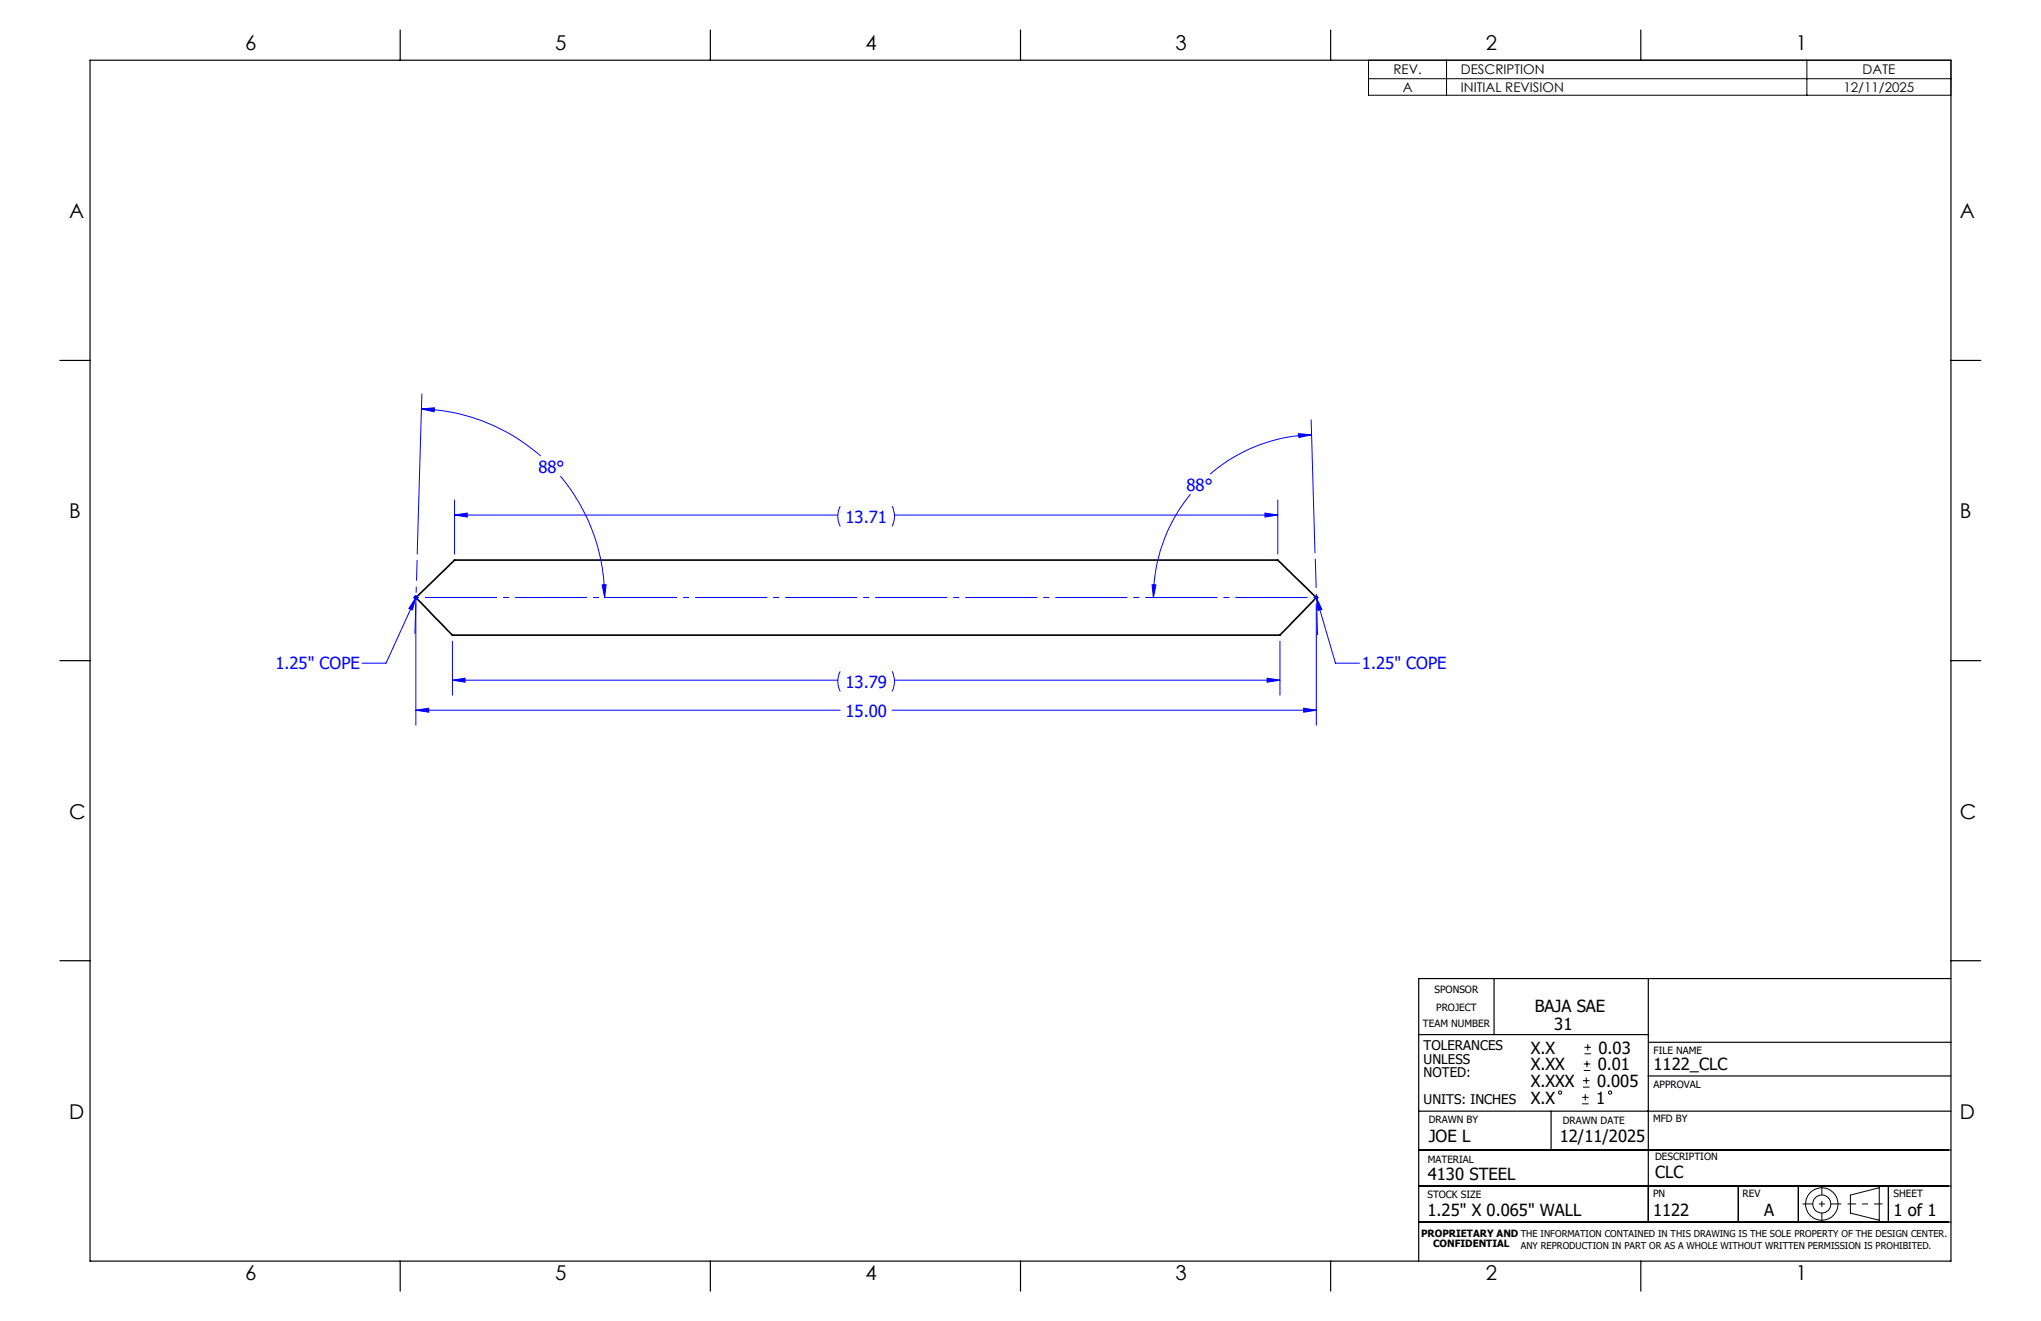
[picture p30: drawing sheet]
<svg xmlns="http://www.w3.org/2000/svg" width="432mm" height="279mm" viewBox="0 0 432 279" stroke-linecap="round" stroke-linejoin="round" font-family="sans-serif">
<defs><g id="words">
<g font-size="4.3">
<text x="51.9" y="10.7">6</text>
<text x="117.5" y="10.7">5</text>
<text x="183.1" y="10.7">4</text>
<text x="248.7" y="10.7">3</text>
<text x="314.3" y="10.7">2</text>
<text x="379.9" y="10.7">1</text>
<text x="14.6" y="46.1">A</text>
<text x="414.7" y="46.1">A</text>
<text x="14.6" y="109.6">B</text>
<text x="414.7" y="109.6">B</text>
<text x="14.6" y="173.1">C</text>
<text x="414.7" y="173.1">C</text>
<text x="14.6" y="236.6">D</text>
<text x="414.7" y="236.6">D</text>
<text x="51.9" y="270.8">6</text>
<text x="117.5" y="270.8">5</text>
<text x="183.1" y="270.8">4</text>
<text x="248.7" y="270.8">3</text>
<text x="314.3" y="270.8">2</text>
<text x="379.9" y="270.8">1</text>
</g>
<g font-size="3.5" fill="#00f">
<text x="113.9" y="100">88°</text>
<text x="251" y="103.8">88°</text>
<text x="178.9" y="110.6">13.71</text>
<text x="58.3" y="141.6">1.25&quot; COPE</text>
<text x="288.1" y="141.6">1.25&quot; COPE</text>
<text x="178.9" y="145.5">13.79</text>
<text x="178.9" y="151.6">15.00</text>
</g>
<g font-size="3.5">
<text x="324.7" y="214">BAJA SAE</text>
<text x="328.8" y="217.9">31</text>
<text x="323.8" y="222.9">X.X</text>
<text x="323.8" y="226.4">X.XX</text>
<text x="338" y="226.4">0.01</text>
<text x="338.2" y="222.9">0.03</text>
<text x="349.8" y="226.4">1122_CLC</text>
<text x="323.8" y="229.9">X.XXX</text>
<text x="323.8" y="233.5">X.X</text>
<text x="337.7" y="233.5">1</text>
<text x="337.9" y="229.9">0.005</text>
<text x="302.3" y="241.5">JOE L</text>
<text x="330" y="241.6">12/11/2025</text>
<text x="302.1" y="249.7">4130 STEEL</text>
<text x="350.1" y="249.1">CLC</text>
<text x="302" y="257.2">1.25&quot; X 0.065&quot; WALL</text>
<text x="349.7" y="257.2">1122</text>
<text x="373.2" y="257.2">A</text>
<text x="400.6" y="257.1">1 of 1</text>
</g>
<g font-size="2.8">
<text x="294.8" y="15.7">REV.</text>
<text x="309.1" y="15.7">DESCRIPTION</text>
<text x="394.1" y="15.7">DATE</text>
<text x="296.8" y="19.5">A</text>
<text x="309.1" y="19.5">INITIAL REVISION</text>
<text x="390" y="19.5">12/11/2025</text>
<text x="301.2" y="222.2">TOLERANCES</text>
<text x="301.2" y="225">UNLESS</text>
<text x="301.2" y="227.8">NOTED:</text>
<text x="301.2" y="233.5">UNITS: INCHES</text>
</g>
<g font-size="2.1">
<text x="303.5" y="210">SPONSOR</text>
<text x="303.8" y="213.9">PROJECT</text>
<text x="301" y="217.3">TEAM NUMBER</text>
<text x="349.8" y="222.9">FILE NAME</text>
<text x="349.8" y="230.2">APPROVAL</text>
<text x="302.3" y="237.5">DRAWN BY</text>
<text x="330.6" y="237.7">DRAWN DATE</text>
<text x="349.7" y="237.3">MFD BY</text>
<text x="302.1" y="245.9">MATERIAL</text>
<text x="350.1" y="245.4">DESCRIPTION</text>
<text x="302" y="253.3">STOCK SIZE</text>
<text x="349.7" y="253.3">PN</text>
<text x="368.7" y="253.2">REV</text>
<text x="400.6" y="253.2">SHEET</text>
<text x="300.7" y="261.6">PROPRIETARY AND THE INFORMATION CONTAINED IN THIS DRAWING IS THE SOLE PROPERTY OF THE DESIGN CENTER.</text>
<text x="303.2" y="263.8">CONFIDENTIAL</text>
</g>
<text font-size="2" x="321.8" y="264.2">ANY REPRODUCTION IN PART OR AS A WHOLE WITHOUT WRITTEN PERMISSION IS PROHIBITED.</text>
</g></defs>
<path d="M88 126.4l8.2-7.9h174.1l8.2 7.9-7.7 7.9h-175.1z" fill="none" stroke="#000" stroke-width=".35"/>
<g fill="none" stroke="#000" stroke-width=".21">
<path d="M289.5 12.7h123.2v7.4h-123.2zM289.5 16.7h123.2M306 12.7v7.4M382.3 12.7v7.4M334.7 233.5h1.4M334.7 232.1h1.4M334.9 229.9h1.4M334.9 228.6h1.4M335.1 226.4h1.3M335.1 225h1.3M335.2 222.9h1.4M335.2 221.5h1.4"/>
<path d="M335.4 231.4v1.4M335.6 227.9v1.3M335.7 224.4v1.3M335.9 220.8v1.4M391.5 252.8l6.1-1.6v6.9l-6.1-1.5z"/>
<circle cx="330" cy="231.1" r=".34"/>
<circle cx="340.6" cy="231.1" r=".35"/>
<circle cx="385.4" cy="254.6" r="1.9"/>
<circle cx="385.4" cy="254.7" r="3.4"/>
</g>
<g fill="none" stroke="#00f" stroke-width=".21">
<path d="M89.2 86.5l2.7-.2-.1 .8zM89.2 86.5a40.3 40.3 0 0 1 25.2 9.9M89.3 83.3l-1 33.9M274.7 91.7l2.8 .3-2.7 .5zM277.4 88.8l.8 28.1M277.5 92a34.3 34.3 0 0 0-21.5 8.3M96.2 108.9l2.6-.4v.9zM96.2 105.8v11.4M96.2 108.9h81M118.6 100.7a40.1 40.1 0 0 1 9.3 25.7M177.8 107.1a4.6 4.6 0 0 0 0 4.2M188.7 107.1l.2 .3a4.9 4.9 0 0 1-.2 3.9"/>
<path d="M189.2 108.9h81.1M251.8 104.5a35 35 0 0 0-7.8 21.9M267.6 108.5l2.7 .4-2.7 .5zM270.3 105.8v11.4M87.5 126.4h1M87.6 126l.7 .8M88 126.4l-.8 2.6-.7-.3zM88 125.9v1M88 127.7v25.7M88 126.4l-6.3 13.9h-5.1M88.3 126l-.7 .8M95.7 135.6v11.4"/>
<path d="M127.4 123.7h.8l-.3 2.7zM243.7 123.7h.8l-.5 2.7zM270.8 135.6v11.4M278 126.4h1M278.1 126l.7 .8M278.5 126.4l1.1 2.5-.8 .2zM278.5 125.9v1M278.5 127.7v25.7M278.5 126.4l4 13.9h5.1M278.8 126l-.7 .8M88 150.2l2.7-.4v.8zM88 150.2h89.8"/>
<path d="M95.7 143.9l2.7-.5v.9zM95.7 143.9h81.5M177.8 142a4.6 4.6 0 0 0 0 4.3M188.7 142l.2 .3a4.9 4.9 0 0 1-.2 4M188.7 150.2h89.8M189.2 143.9h81.6M268.1 143.4l2.7 .5-2.7 .4zM275.8 149.8l2.7 .4-2.7 .4z"/>
</g>
<path d="M381.3 254.6h8.3" fill="none" stroke="#000" stroke-width=".21" stroke-dasharray="15.2 1.3 1.3 1.3" stroke-dashoffset="13" stroke-linecap="butt"/>
<path d="M385.4 250.8v7.7" fill="none" stroke="#000" stroke-width=".21" stroke-dasharray="15.2 1.3 1.3 1.3" stroke-dashoffset="13.3" stroke-linecap="butt"/>
<path d="M390.9 254.6h7.4" fill="none" stroke="#000" stroke-width=".21" stroke-dasharray="15.2 1.3 1.3 1.3" stroke-dashoffset="13.4" stroke-linecap="butt"/>
<path d="M278.5 126.4h-190.5" fill="none" stroke="#00f" stroke-width=".21" stroke-dasharray="15.2 1.3 1.3 1.3" stroke-dashoffset="-1.9" stroke-linecap="butt"/>
<path d="M87.8 134.1l.4-15.6" fill="none" stroke="#00f" stroke-width=".21" stroke-dasharray="15.2 1.3 1.3 1.3" stroke-dashoffset="7.8" stroke-linecap="butt"/>
<path d="M278.7 134.3l-.4-16.1" fill="none" stroke="#00f" stroke-width=".21" stroke-dasharray="15.2 1.3 1.3 1.3" stroke-dashoffset="9.1" stroke-linecap="butt"/>
<g fill="none" stroke="#000" stroke-width=".25">
<path d="M19 12.7h393.7v254h-393.7zM84.7 6.4v6.3M150.3 6.4v6.3M215.9 6.4v6.3M281.5 6.4v6.3M347.1 6.4v6.3M12.7 76.2h6.3M412.7 76.2h6.4M12.7 139.7h6.3M412.7 139.7h6.4M12.7 203.2h6.3M300.1 218.8h48.6"/>
<path d="M316.1 206.9v11.9M348.7 207v51.5M412.7 207h-112.6v59.7M412.7 203.2h6.4M300.1 235h112.6M328.2 235v8.2M348.7 227.6h64M348.8 220.5h64M300.1 258.5h112.6M300.1 250.9h112.6M300.1 243.2h112.6M367.8 250.9v7.6"/>
<path d="M380.5 250.9v7.6M399.5 250.9v7.6M84.7 266.7v6.4M150.3 266.7v6.4M215.9 266.7v6.4M281.5 266.7v6.4M347.1 266.7v6.4"/>
</g>
<g fill="#00f">
<path d="M127.4 123.7h.8l-.3 2.7zM89.2 86.5l2.7-.2-.1 .8zM274.7 91.7l2.8 .3-2.7 .5zM243.7 123.7h.8l-.5 2.7zM95.7 143.9l2.7-.5v.9zM268.1 143.4l2.7 .5-2.7 .4zM267.6 108.5l2.7 .4-2.7 .5zM96.2 108.9l2.6-.4v.9zM88 126.4l-.8 2.6-.7-.3zM278.5 126.4l1.1 2.5-.8 .2z"/>
<path d="M275.8 149.8l2.7 .4-2.7 .4zM88 150.2l2.7-.4v.8z"/>
</g>
<use href="#words"/>
</svg>
